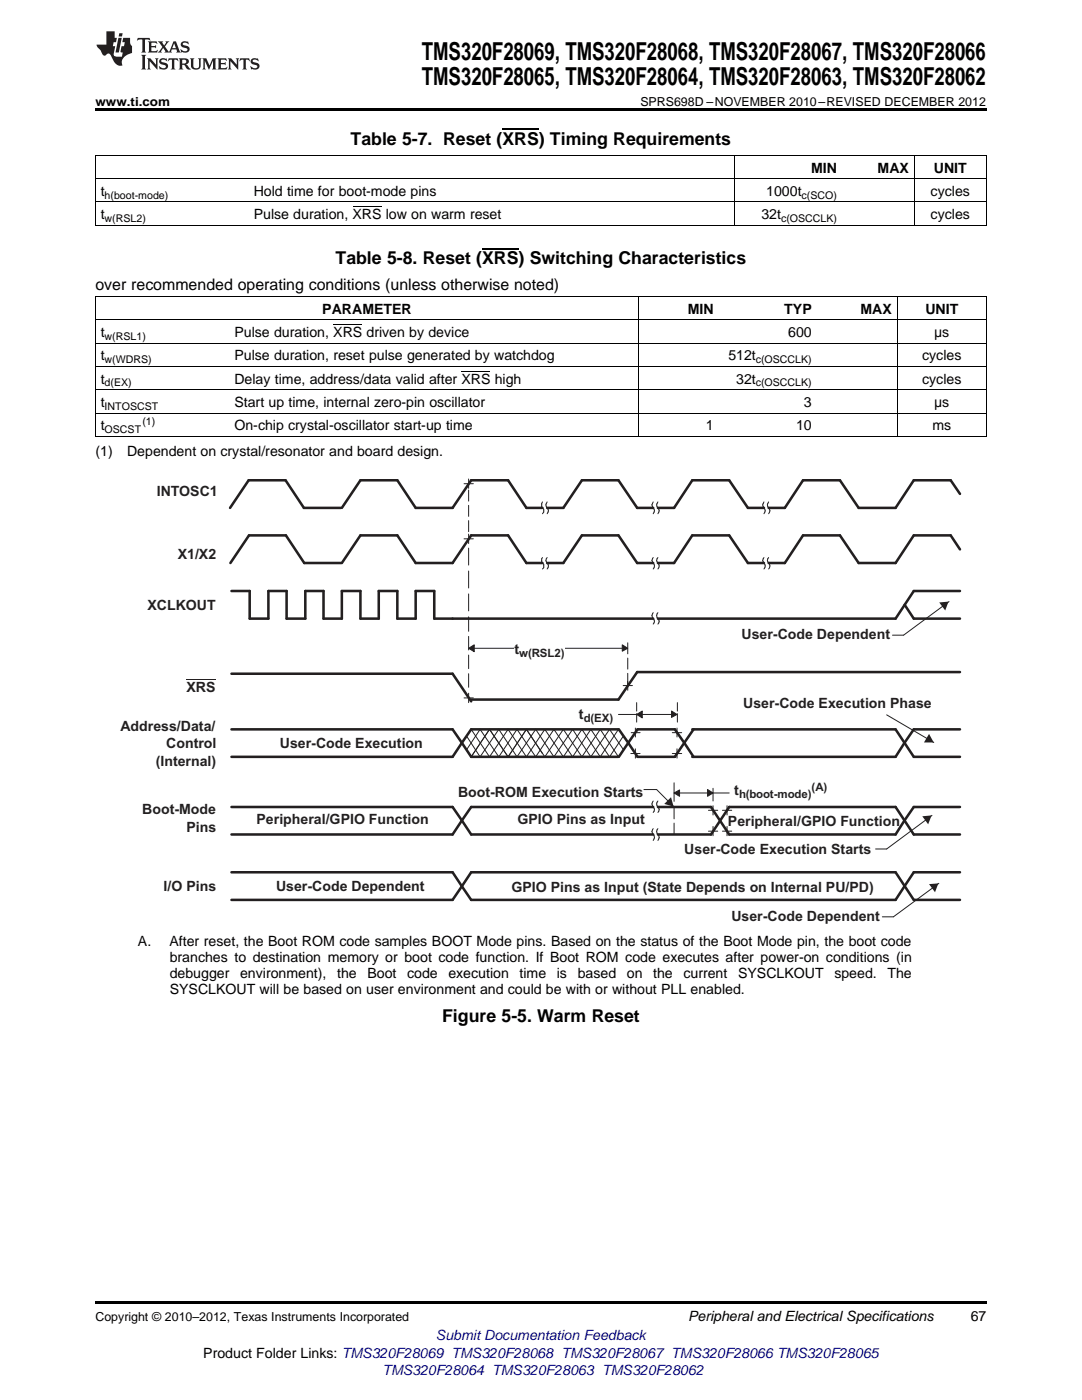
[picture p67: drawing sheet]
<svg xmlns="http://www.w3.org/2000/svg" width="216mm" height="279mm" viewBox="0 0 216 279" stroke-linecap="round" stroke-linejoin="round" font-family="sans-serif">
<defs><g id="words">
<g font-size="4.9">
<text x="84.2" y="12">TMS320F28069, TMS320F28068, TMS320F28067, TMS320F28066</text>
<text x="84.2" y="16.9">TMS320F28065, TMS320F28064, TMS320F28063, TMS320F28062</text>
</g>
<g font-size="3.5">
<text x="70" y="28.9">Table 5-7. Reset (XRS) Timing Requirements</text>
<text x="67" y="52.8">Table 5-8. Reset (XRS) Switching Characteristics</text>
<text x="88.2" y="204">Figure 5-5. Warm Reset</text>
</g>
<text font-size="3.2" x="19" y="57.9">over recommended operating conditions (unless otherwise noted)</text>
<g font-size="2.8">
<text x="161.9" y="34.4">MIN</text>
<text x="175.1" y="34.4">MAX</text>
<text x="186.3" y="34.4">UNIT</text>
<text x="20.1" y="39.1">t</text>
<text x="50.6" y="39.1">Hold time for boot-mode pins</text>
<text x="152.9" y="39.1">1000t</text>
<text x="185.7" y="39.1">cycles</text>
<text x="20.1" y="43.7">t</text>
<text x="50.6" y="43.7">Pulse duration, XRS low on warm reset</text>
<text x="151.9" y="43.7">32t</text>
<text x="185.7" y="43.7">cycles</text>
<text x="64.3" y="62.6">PARAMETER</text>
<text x="137.2" y="62.6">MIN</text>
<text x="156.5" y="62.6">TYP</text>
<text x="171.7" y="62.6">MAX</text>
<text x="184.6" y="62.6">UNIT</text>
<text x="20.1" y="67.2">t</text>
<text x="20.1" y="71.9">t</text>
<text x="46.8" y="67.2">Pulse duration, XRS driven by device</text>
<text x="46.8" y="71.9">Pulse duration, reset pulse generated by watchdog</text>
<text x="145.3" y="71.9">512t</text>
<text x="157.3" y="67.2">600</text>
<text x="184" y="71.9">cycles</text>
<text x="186.4" y="67.2">μs</text>
<text x="20.1" y="76.6">t</text>
<text x="46.8" y="76.6">Delay time, address/data valid after XRS high</text>
<text x="146.9" y="76.6">32t</text>
<text x="184" y="76.6">cycles</text>
<text x="20.1" y="81.2">t</text>
<text x="46.8" y="81.2">Start up time, internal zero-pin oscillator</text>
<text x="160.4" y="81.2">3</text>
<text x="186.4" y="81.2">μs</text>
<text x="20.1" y="85.9">t</text>
<text x="46.8" y="85.9">On-chip crystal-oscillator start-up time</text>
<text x="140.9" y="85.9">1</text>
<text x="158.9" y="85.9">10</text>
<text x="186.1" y="85.9">ms</text>
<text x="19" y="91">(1)</text>
<text x="25.4" y="91">Dependent on crystal/resonator and board design.</text>
<text x="27.5" y="188.8">A.</text>
<text x="33.8" y="188.8">After reset, the Boot ROM code samples BOOT Mode pins. Based on the status of the Boot Mode pin, the boot code</text>
<text x="33.9" y="192">branches to destination memory or boot code function. If Boot ROM code executes after power-on conditions (in</text>
<text x="33.9" y="195.2">debugger</text>
<text x="47.9" y="195.2">environment),</text>
<text x="67.3" y="195.2">the</text>
<text x="73.3" y="195.2">Boot</text>
<text x="81.2" y="195.2">code</text>
<text x="89.5" y="195.2">execution</text>
<text x="103.7" y="195.2">time</text>
<text x="111.1" y="195.2">is</text>
<text x="115.3" y="195.2">based</text>
<text x="125.1" y="195.2">on</text>
<text x="130.3" y="195.2">the</text>
<text x="136.4" y="195.2">current</text>
<text x="147.3" y="195.2">SYSCLKOUT</text>
<text x="166.5" y="195.2">speed.</text>
<text x="177.1" y="195.2">The</text>
<text x="33.9" y="198.3">SYSCLKOUT will be based on user environment and could be with or without PLL enabled.</text>
<text x="137.3" y="263.6">Peripheral and Electrical Specifications</text>
<text x="193.7" y="263.6">67</text>
<text x="40.6" y="270.9">Product Folder Links: TMS320F28069 TMS320F28068 TMS320F28067 TMS320F28066 TMS320F28065</text>
</g>
<g font-size="2.8" fill="#231f20">
<text x="31.3" y="99.1">INTOSC1</text>
<text x="35.5" y="111.6">X1/X2</text>
<text x="29.4" y="121.8">XCLKOUT</text>
<text x="102.7" y="130.6">t</text>
<text x="148" y="127.5">User-Code Dependent</text>
<text x="37.2" y="138">XRS</text>
<text x="115.5" y="143.4">t</text>
<text x="148.3" y="141.4">User-Code Execution Phase</text>
<text x="24" y="145.8">Address/Data/</text>
<text x="33.2" y="149.4">Control</text>
<text x="55.8" y="149.2">User-Code Execution</text>
<text x="31.1" y="152.8">(Internal)</text>
<text x="91.4" y="159">Boot-ROM Execution Starts</text>
<text x="146.5" y="158.6">t</text>
<text x="28.4" y="162.4">Boot-Mode</text>
<text x="37.2" y="166">Pins</text>
<text x="51.2" y="164.4">Peripheral/GPIO Function</text>
<text x="103.3" y="164.4">GPIO Pins as Input</text>
<text x="145.2" y="164.9">Peripheral/GPIO Function</text>
<text x="136.5" y="170.3">User-Code Execution Starts</text>
<text x="32.6" y="177.8">I/O Pins</text>
<text x="55.1" y="177.9">User-Code Dependent</text>
<text x="102.1" y="178">GPIO Pins as Input (State Depends on Internal PU/PD)</text>
<text x="145.9" y="183.7">User-Code Dependent</text>
</g>
<g font-size="2.8" fill="#00f">
<text x="87" y="267.4">Submit Documentation Feedback</text>
<text x="76.3" y="274.5">TMS320F28064 TMS320F28063 TMS320F28062</text>
</g>
<g font-size="2.5">
<text x="19" y="21.1">www.ti.com</text>
<text x="127.8" y="21.1">SPRS698D –NOVEMBER 2010–REVISED DECEMBER 2012</text>
<text x="19" y="263.6">Copyright © 2010–2012, Texas Instruments Incorporated</text>
</g>
<g font-size="2.3" fill="#231f20">
<text x="103.6" y="131.2">w(RSL2)</text>
<text x="116.5" y="144">d(EX)</text>
<text x="147.5" y="159.2">h(boot-mode)</text>
<text x="161.9" y="157.8">(A)</text>
</g>
<g font-size="2.1">
<text x="20.9" y="39.7">h(boot-mode)</text>
<text x="159.9" y="39.7">c(SCO)</text>
<text x="20.9" y="44.3">w(RSL2)</text>
<text x="155.9" y="44.3">c(OSCCLK)</text>
<text x="20.9" y="67.8">w(RSL1)</text>
<text x="20.9" y="72.5">w(WDRS)</text>
<text x="20.9" y="77.1">d(EX)</text>
<text x="150.8" y="72.5">c(OSCCLK)</text>
<text x="150.8" y="77.1">c(OSCCLK)</text>
<text x="20.9" y="81.8">INTOSCST</text>
<text x="20.9" y="86.4">OSCST</text>
<text x="28.4" y="84.7">(1)</text>
</g>
</g></defs>
<path d="M19 259.7h177.8v.5h-177.8z" fill="#000"/>
<path d="M145.5 161.1l-3.6 5.4M182.3 166.5h9.3" fill="none" stroke="#231f20" stroke-width=".51"/>
<path d="M134.5 158.3h11" fill="none" stroke="#231f20" stroke-width=".2"/>
<path d="M141.2 157.6l1.1 .7-1.1 .6z" fill="#231f20"/>
<g fill="none" stroke="#231f20" stroke-width=".2">
<path d="M92.6 96.5h1.8M93.5 95.6v1.9M92.6 107.5h1.8M93.5 106.6v1.9M108.2 100.2l-.1 .9 .4 .5v.6l-.3 .3M108.2 111.3l-.1 .2v.6l.4 .5v.7l-.3 .3M109.2 100.2l-.3 .6 .5 1.1-.2 .6M109.2 111.3l-.3 .6 .5 1-.2 .7M130.3 100.2a.95 .95 0 0 0 .2 1.4l.1 .3-.3 .6M130.3 111.3a.85 .85 0 0 0 .2 1.3l.1 .3-.3 .7M131.3 100.2l-.3 .6 .5 1.1-.2 .6M131.3 111.3l-.3 .6 .5 1-.2 .7"/>
<path d="M94.6 129.4h29.6M124.3 136.8h1.9M125.3 136v1.8M141.2 157.6l1.1 .7-1.1 .6zM141.4 165.9h1.8M141.4 161.7h1.8M142.3 160.8v1.9M142.3 164.9v1.9M144.2 165.9h1.8M144.2 161.7h1.8M145.1 160.8v1.9M145.1 164.9v1.9"/>
</g>
<path d="M93.5 123.3v14.3" fill="none" stroke="#231f20" stroke-width=".2" stroke-dasharray="2.7 1"/>
<path d="M90.3 101.4l3.7-5.5h7.4l3.6 5.5h3.2M90.3 112.4l3.7-5.6h7.4l3.6 5.6h3.2M116.1 106.8l-3.7 5.6h-3.2M86.7 123.5h3.6M191.6 134.1h-64.5l-3.7 5.5h-29.4M180.5 163.7l-1.8 2.8" fill="none" stroke="#231f20" stroke-width=".51"/>
<path d="M125.3 128.3v8.3" fill="none" stroke="#231f20" stroke-width=".2" stroke-dasharray="2.2 .8"/>
<path d="M93.5 129.4l1.1-.7v1.4z" fill="#231f20"/>
<path d="M93.5 129.4l1.1-.7v1.4z" fill="none" stroke="#231f20" stroke-width=".2"/>
<path d="M124.2 128.7l1.1 .7-1.1 .6z" fill="#231f20"/>
<path d="M124.2 128.7l1.1 .7-1.1 .6z" fill="none" stroke="#231f20" stroke-width=".2"/>
<path d="M142.3 159.9v-2.6" fill="none" stroke="#231f20" stroke-width=".2" stroke-dasharray="2.5 .8"/>
<path d="M134.5 158.3l1.1-.7v1.3z" fill="#231f20"/>
<g fill="none" stroke="#231f20" stroke-width=".2">
<path d="M152.4 100.2a.95 .95 0 0 0 .2 1.4l.1 .3-.3 .6M152.4 111.3a.85 .85 0 0 0 .2 1.3l.1 .3-.3 .7M153.4 100.2l-.3 .6 .5 1.1-.2 .6M153.4 111.3l-.3 .6 .5 1-.2 .7M92.6 139.3h1.8M93.5 138.3v1.9M130.3 122.3a.95 .95 0 0 0 .2 1.4l.1 .3-.3 .6M131.3 122.3l-.3 .6 .5 1.1-.2 .6M93.1 146.9l2.7 4.1 3.7-5.4 3.7 5.4 3.7-5.4 3.6 5.4 3.8-5.4 3.6 5.4 3.7-5.4 2.8 4M94 145.6l3.7 5.4 3.7-5.4 3.6 5.4 3.7-5.4 3.7 5.4 3.7-5.4 3.7 5.4 3.6-5.4M105 145.6l3.7 5.4 3.7-5.4 3.7 5.4 3.7-5.4 3.6 5.4M105 145.6l-3.6 5.4-3.7-5.4-3.7 5.4"/>
<path d="M105 145.6l3.2 4.8M124.4 146.9l-2.8 4.1-3.7-5.4-3.6 5.4-3.8-5.4-3.6 5.4-3.7-5.4-3.7 5.4-3.7-5.4-2.7 4M130.3 159.9a.83 .83 0 0 0 0 1.2M131.3 159.9l-.3 .5 .5 1.2-.2 .5M134.5 158.3l1.1-.7v1.3zM127.1 161.1h3.2M127.1 166.5h3.2M130.3 161.1a.71 .71 0 0 1 0 1M130.3 166.5a.83 .83 0 0 1 0 1.2M130.3 165.4a.8 .8 0 0 0 0 1.1M131.3 161.1h3.2M131.3 165.4l-.3 .6 .5 1.1-.2 .6"/>
</g>
<g fill="none" stroke="#231f20" stroke-width=".51">
<path d="M191.6 98.6l-1.9-2.7h-7.4l-3.6 5.5h-7.4l-3.7-5.5h-7.4l-3.6 5.5h-3.2M45.9 101.4l3.7-5.5h7.4l3.6 5.5h7.4M46 112.4l3.7-5.6h7.3l3.7 5.6h7.4M46.2 117.9h3.6v5.6h3.8v-5.6h3.6v5.6h3.7v-5.6h3.7v5.6h3.6v-5.6h3.7v5.6h3.7v-5.6h3.7v5.6h3.6v-5.6h3.8v5.6M68.2 112.4l3.7-5.6h7.4l3.6 5.6h7.4M68.2 101.4l3.7-5.5h7.4l3.6 5.5h7.4M109.2 101.4h3.2l3.7-5.5h7.3l3.7 5.5h3.2M116.1 106.8h7.3l3.7 5.6h3.2M131.3 112.4h3.2l3.6-5.6h7.4l3.7 5.6h3.2M131.3 101.4h3.2l3.6-5.5h7.4l3.7 5.5h3.2M191.6 117.9h-9.3l-3.6 5.6h-47.4M191.6 109.6l-1.9-2.8h-7.4l-3.6 5.6h-7.4l-3.7-5.6h-7.4l-3.6 5.6h-3.2"/>
<path d="M46.2 134.5h44.1l3.7 5.5M90.3 123.5h40M180.5 120.7l1.8 2.8h9.3M46.2 145.6h44.1l1.9 2.7M92.2 148.3l-1.9 2.7h-44.1M92.2 148.3l1.8 2.7h29.4M123.4 145.6h-29.4l-1.8 2.7M138.1 145.6h40.6l3.6 5.4M138.1 151h40.6M182.3 145.6l-1.8 2.7M46.2 161.1h44.1l1.9 2.6M46.2 174.1h44.1l1.9 2.8"/>
<path d="M92.2 163.7l-1.9 2.8h-44.1M92.2 163.7l1.8 2.8h36.3M92.2 176.9l1.8-2.8h84.7l3.6 5.5h9.3M92.2 176.9l-1.9 2.7h-44.1M130.3 161.1h-36.3l-1.8 2.6M131.3 161.1h10.6l3.6 5.4h33.2M131.3 166.5h10.6M145.5 161.1h33.2M182.3 161.1h9.3M191.6 174.1h-9.3l-3.6 5.5h-84.7l-1.8-2.7"/>
</g>
<path d="M134.5 161.1v5.4" fill="none" stroke="#231f20" stroke-width=".2" stroke-dasharray="2.4 .8"/>
<path d="M134.5 159.9v-3.7" fill="none" stroke="#231f20" stroke-width=".2" stroke-dasharray="3.7 1.4"/>
<path d="M93.5 97.8v8.4" fill="none" stroke="#231f20" stroke-width=".2" stroke-dasharray="2.2 .8"/>
<path d="M102.7 128.4h10v2.8h-10z" fill-rule="evenodd" fill="#fff"/>
<path d="M37.2 135.7h5.8" fill="none" stroke="#231f20" stroke-width=".2"/>
<path d="M185.4 176.4l1.9-.1-.7 1.8z" fill-rule="evenodd" fill="#231f20"/>
<path d="M187.3 176.3l-9 6.7h-2.2" fill="none" stroke="#231f20" stroke-width=".2"/>
<path d="M184 162.9l2-.2-.8 1.8z" fill-rule="evenodd" fill="#231f20"/>
<path d="M186 162.7l-9.1 6.7" fill="none" stroke="#231f20" stroke-width=".2"/>
<path d="M187.4 120.2l2-.1-.8 1.7z" fill-rule="evenodd" fill="#231f20"/>
<path d="M189.4 120.1l-9.1 6.7h-2.2" fill="none" stroke="#231f20" stroke-width=".2"/>
<path d="M180.5 148.3l-1.8 2.7M182.3 151h9.3M182.3 145.6h9.3M178.7 161.1l3.6 5.4M182.3 161.1l-1.8 2.6" fill="none" stroke="#231f20" stroke-width=".51"/>
<path d="M185.4 146.5l.9 1.7h-1.9z" fill="#231f20"/>
<path d="M128.5 157.6h2.5M176.9 142.7l9.4 5.5" fill="none" stroke="#231f20" stroke-width=".2"/>
<path d="M133.9 159.1l.5 1.9-1.9-.6z" fill-rule="evenodd" fill="#231f20"/>
<path d="M123.4 142.6h10.6M125.9 150.4h1.8M125.9 146.2h1.8M126.8 145.3v1.8M126.8 149.4v1.9M131 157.6l3.4 3.4M134.1 150.4h1.9M134.1 146.2h1.9M135.1 145.3v1.8M135.1 149.4v1.9M174.7 169.4h2.2" fill="none" stroke="#231f20" stroke-width=".2"/>
<path d="M93.5 109.4v13.9" fill="none" stroke="#231f20" stroke-width=".2" stroke-dasharray="3.4 1.2"/>
<path d="M123.5 145.6l1.9 2.7M125.4 148.3l1.8-2.7h7.5l1.8 2.7M125.4 148.3l1.8 2.7h7.5l1.8-2.7M125.4 148.3l-1.9 2.7M136.5 148.3l1.9 2.7M138.4 145.6l-1.9 2.7" fill="none" stroke="#231f20" stroke-width=".51"/>
<path d="M127 140.2v4.2M135.2 140.2v4.2" fill="none" stroke="#231f20" stroke-width=".2" stroke-dasharray="1.7 .5"/>
<path d="M127 142.6l1.2-.7v1.4z" fill="#231f20"/>
<path d="M127 142.6l1.2-.7v1.4z" fill="none" stroke="#231f20" stroke-width=".2"/>
<path d="M134 141.9l1.1 .7-1.1 .6z" fill="#231f20"/>
<path d="M134 141.9l1.1 .7-1.1 .6z" fill="none" stroke="#231f20" stroke-width=".2"/>
<path d="M115.5 141.3h6.9v2.8h-6.9z" fill-rule="evenodd" fill="#fff"/>
<g fill="none" stroke="#000" stroke-width=".2">
<path d="M19 35.6h177.8M19 31h177.8M19.1 31v14M146.5 31v14M182.4 31v14M196.8 31v14M19 59.1h177.8M19 45h177.8M19 40.3h177.8M19.1 59.2v27.9M127.4 59.2v27.9M179 59.2v27.9"/>
<path d="M196.8 59.2v27.9M19 77.8h177.8M19 73.1h177.8M19 68.5h177.8M19 63.8h177.8M19 87.1h177.8M19 82.4h177.8"/>
</g>
<path d="M19 21.6h177.8v.6h-177.8z" fill="#000"/>
<g fill="#231f20">
<path d="M27.5 7.6l-.1 .5 .4-.2h.6v.1v2.1l-.2 .4h1l-.3-.4v-2.1l.1-.1h.5l.5 .2-.2-.5zM29.5 8.3l.2 .3v1.5l-.2 .4h1.8l.2-.6a1.04 1.04 0 0 1-1.3 .2v-.7h.6l.3 .2v-.6l-.3 .2h-.6v-.6l.8-.1 .4 .3-.2-.5zM31.5 8.3l.9 1.1-.9 1.1h.8l-.2-.2 .5-.7 .4 .7-.2 .2h1.5l-.1-.2 .1-.4h.9l.1 .4-.2 .2h1l-.3-.3-.7-1.9h-.5l-.9 2-.8-1 .9-1h-.8l.1 .3-.3 .5-.4-.6 .2-.2zM34.7 8.6l.4 1h-.7zM36.3 8.4a.63 .63 0 0 0-.2 .7 .63 .63 0 0 0 .6 .4l.6 .2 .1 .2a.75 .75 0 0 1-.7 .4 .75 .75 0 0 1-.6-.5l.1 .7 .1-.1a1.11 1.11 0 0 0 1.5-.6 1.13 1.13 0 0 0-1.2-.8l-.1-.4a1.04 1.04 0 0 1 1.2 .2l-.2-.5-.1 .1-.5-.2zM28.2 10.9l.2 .4v2.2l-.2 .4h1l-.3-.4v-2.2l.3-.4zM29.3 11.6l.3 .4v1.5l-.3 .4h.8l-.2-.4v-1.3l1.5 1.7v-1.9l.2-.4h-.7l.2 .4v.9l-1.1-1.3zM32 11.8a.62 .62 0 0 0-.2 .7 .62 .62 0 0 0 .6 .4l.6 .1 .1 .3a.76 .76 0 0 1-.7 .3 .76 .76 0 0 1-.6-.4l.1 .7 .1-.1a1.11 1.11 0 0 0 1.5-.6 1.13 1.13 0 0 0-1.2-.8l-.1-.4a1.04 1.04 0 0 1 1.2 .2l-.2-.6-.1 .1-.5-.1zM33.7 11.6l-.2 .6a.61 .61 0 0 1 .8-.3v1.6l-.2 .4h.9l-.2-.4v-1.6a.63 .63 0 0 1 .8 .3l-.2-.6zM35.6 11.6l.3 .4v1.5l-.3 .4h1l-.2-.2v-.8l.5 .2a.76 .76 0 0 0 1.2 .7l-1-1a.58 .58 0 0 0 .6-.5 .58 .58 0 0 0-.5-.6zM36.4 11.9h.1a.45 .45 0 0 1 .5 .1 .45 .45 0 0 1 .1 .5l-.7 .2zM37.9 11.6l.2 .2a2.17 2.17 0 0 0 .3 1.9 .99 .99 0 0 0 1.6-.6v-1.1l.2-.4h-.7l.2 .2a1.92 1.92 0 0 1-.2 1.8 .6 .6 0 0 1-.9-.5v-1.1l.2-.4zM40.4 11.6l.2 .4v1.5l-.2 .4h.7l-.2-.4v-1.4l.8 1.8 .8-1.8v1.4l-.2 .4h.9l-.2-.4v-1.5l.2-.4h-.8l-.6 1.5-.6-1.5zM43.4 11.6l.2 .4v1.5l-.2 .4h1.8l.2-.6a1.04 1.04 0 0 1-1.3 .1v-.6h.5l.4 .2v-.6l-.4 .2h-.5v-.7h.8l.3 .3-.1-.6zM45.5 11.6l.2 .4v1.5l-.2 .4h.7l-.2-.4v-1.3l1.5 1.7v-1.9l.2-.4h-.7l.2 .4v.9l-1.1-1.3zM47.9 11.6l-.1 .6a.61 .61 0 0 1 .8-.3v1.6l-.3 .4h1l-.3-.4 .1-1.6a.63 .63 0 0 1 .7 .3l-.1-.6zM50.2 11.8a.62 .62 0 0 0-.2 .7 .62 .62 0 0 0 .6 .4l.6 .1 .2 .3a.76 .76 0 0 1-.8 .3 .76 .76 0 0 1-.6-.4l.1 .7 .2-.1a1.11 1.11 0 0 0 1.5-.6 1.13 1.13 0 0 0-1.3-.8l-.1-.4a1.04 1.04 0 0 1 1.2 .2l-.1-.6-.2 .1-.5-.1z"/>
<path d="M21.2 6.3v2.6h-1.9l.1 .4 .7 .9a.91 .91 0 0 0 1 .8 .56 .56 0 0 1 .5-.3 .56 .56 0 0 1 .5 .3l.4 .8a1.53 1.53 0 0 0 1.9 1.2 1.54 1.54 0 0 1 1-2.1l.9-.3v-1.4a1.52 1.52 0 0 1-.3-1.6h-1.4l-.2 .8h.5l-.2 .8h-.4l-.2 1v.2l.4 .1-.2 .8a1.93 1.93 0 0 1-1.6-.3l.3-1.8h-.5l.2-.8h.4l.2-.8h-.4v-1.3zM23.6 7.6l-.6 2.9h.7l.6-2.9zM23.8 6.6l-.1 .7h.6l.2-.7z"/>
</g>
<path d="M70.3 41.3h5.8M66.5 64.8h5.8M92.1 74.1h5.8" fill="none" stroke="#000" stroke-width=".2"/>
<path d="M100.3 25.8h7.2M96.2 49.7h7.2" fill="none" stroke="#000" stroke-width=".25"/>
<use href="#words"/>
</svg>
